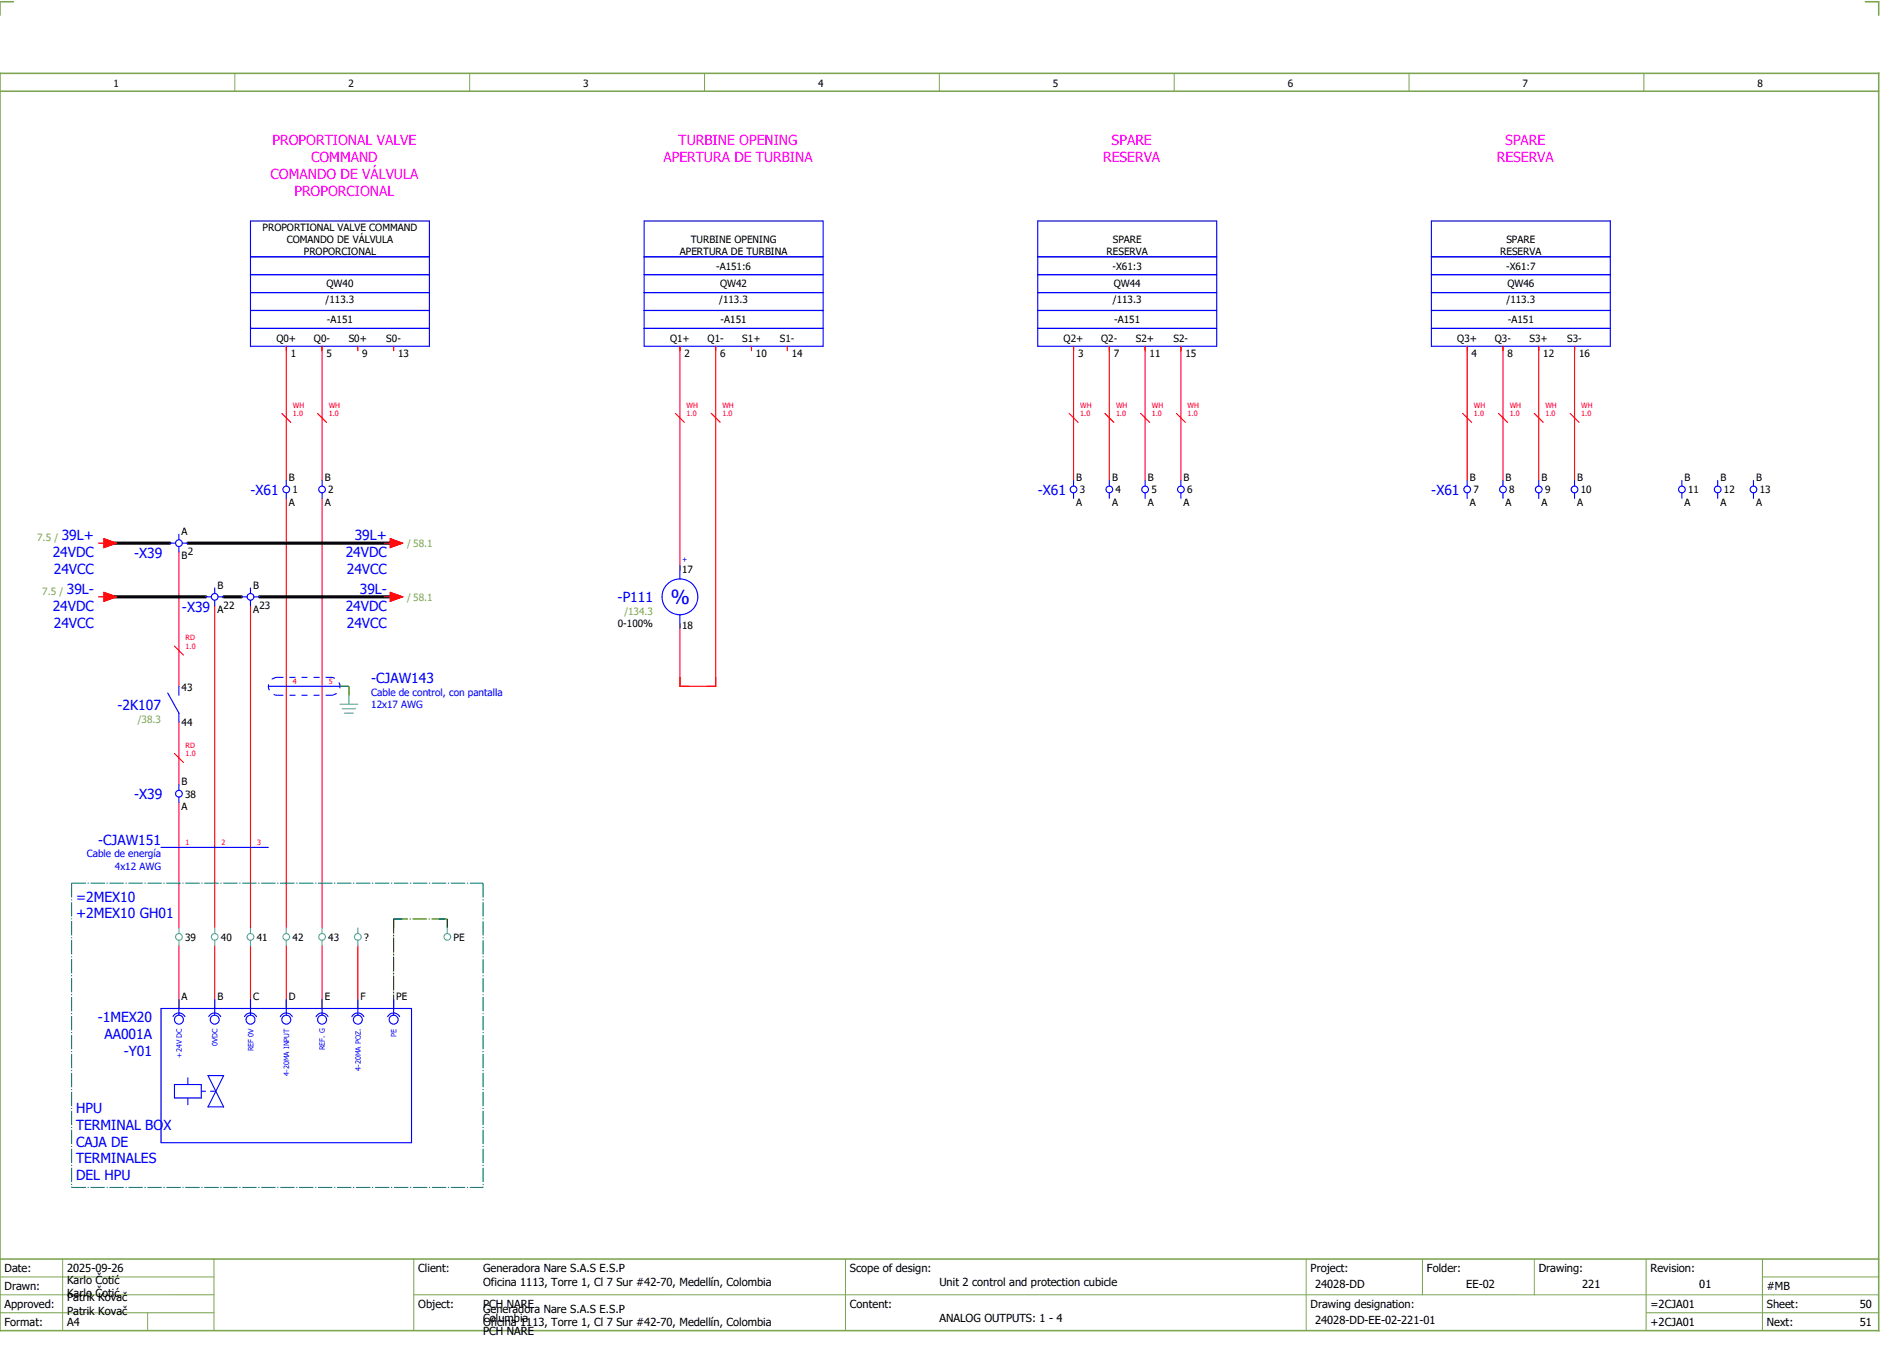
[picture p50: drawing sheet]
<svg xmlns="http://www.w3.org/2000/svg" width="421mm" height="301mm" viewBox="0 0 421 301" stroke-linecap="round" stroke-linejoin="round" font-family="sans-serif">
<defs><g id="words">
<text font-size="4.3" fill="#00f" x="150" y="135">%</text>
<g font-size="3.1" fill="#f0f">
<text x="60.9" y="32.5">PROPORTIONAL VALVE</text>
<text x="151.7" y="32.5">TURBINE OPENING</text>
<text x="248.5" y="32.5">SPARE</text>
<text x="336.5" y="32.5">SPARE</text>
<text x="60.5" y="40">COMANDO DE VÁLVULA</text>
<text x="69.6" y="36.3">COMMAND</text>
<text x="148.3" y="36.3">APERTURA DE TURBINA</text>
<text x="246.6" y="36.3">RESERVA</text>
<text x="334.6" y="36.3">RESERVA</text>
<text x="65.8" y="43.8">PROPORCIONAL</text>
</g>
<g font-size="3.1" fill="#00f">
<text x="56" y="110.6">-X61</text>
<text x="232" y="110.6">-X61</text>
<text x="320" y="110.6">-X61</text>
<text x="11.8" y="124.5">24VDC</text>
<text x="13.8" y="120.8">39L+</text>
<text x="30" y="124.7">-X39</text>
<text x="77.3" y="124.5">24VDC</text>
<text x="79.3" y="120.8">39L+</text>
<text x="12" y="128.3">24VCC</text>
<text x="77.5" y="128.3">24VCC</text>
<text x="11.8" y="136.5">24VDC</text>
<text x="14.9" y="132.8">39L-</text>
<text x="40.7" y="136.7">-X39</text>
<text x="77.3" y="136.5">24VDC</text>
<text x="80.4" y="132.8">39L-</text>
<text x="138.1" y="134.6">-P111</text>
<text x="12" y="140.3">24VCC</text>
<text x="77.5" y="140.3">24VCC</text>
<text x="83" y="152.8">-CJAW143</text>
<text x="26.3" y="158.6">-2K107</text>
<text x="30" y="178.6">-X39</text>
<text x="22" y="188.8">-CJAW151</text>
<text x="17" y="201.5">=2MEX10</text>
<text x="17" y="205.3">+2MEX10 GH01</text>
<text x="21.8" y="228.5">-1MEX20</text>
<text x="23.3" y="232.3">AA001A</text>
<text x="27.7" y="236">-Y01</text>
<text x="17" y="248.8">HPU</text>
<text x="17" y="252.5">TERMINAL BOX</text>
<text x="17" y="256.3">CAJA DE</text>
<text x="17" y="260">TERMINALES</text>
<text x="17" y="263.8">DEL HPU</text>
</g>
<g font-size="2.5">
<text x="1" y="284.4">Date:</text>
<text x="15" y="286.9">Karlo Čotić</text>
<text x="15" y="284.4">2025-09-26</text>
<text x="93.5" y="284.4">Client:</text>
<text x="108" y="284.4">Generadora Nare S.A.S E.S.P</text>
<text x="108" y="287.4">Oficina 1113, Torre 1, Cl 7 Sur #42-70, Medellín, Colombia</text>
<text x="190" y="284.4">Scope of design:</text>
<text x="210" y="287.4">Unit 2 control and protection cubicle</text>
<text x="293" y="284.4">Project:</text>
<text x="294" y="287.9">24028-DD</text>
<text x="319" y="284.4">Folder:</text>
<text x="327.8" y="287.9">EE-02</text>
<text x="344" y="284.4">Drawing:</text>
<text x="353.7" y="287.9">221</text>
<text x="369" y="284.4">Revision:</text>
<text x="379.9" y="287.9">01</text>
<text x="1" y="288.4">Drawn:</text>
<text x="1" y="292.4">Approved:</text>
<text x="15" y="289.9">Karlo Čotić</text>
<text x="15" y="290.9">Patrik Kovač</text>
<text x="15" y="293.9">Patrik Kovač</text>
<text x="93.5" y="292.4">Object:</text>
<text x="108" y="293.4">Generadora Nare S.A.S E.S.P</text>
<text x="108" y="292.4">PCH NARE</text>
<text x="190" y="292.4">Content:</text>
<text x="293" y="292.4">Drawing designation:</text>
<text x="369" y="292.4">=2CJA01</text>
<text x="395" y="292.4">Sheet:</text>
<text x="395" y="288.4">#MB</text>
<text x="415.8" y="292.4">50</text>
<text x="1" y="296.4">Format:</text>
<text x="15" y="296.4">A4</text>
<text x="108" y="296.4">Oficina 1113, Torre 1, Cl 7 Sur #42-70, Medellín, Colombia</text>
<text x="108" y="295.4">Columbia</text>
<text x="108" y="298.4">PCH NARE</text>
<text x="210" y="295.4">ANALOG OUTPUTS: 1 - 4</text>
<text x="294" y="295.9">24028-DD-EE-02-221-01</text>
<text x="369" y="296.4">+2CJA01</text>
<text x="395" y="296.4">Next:</text>
<text x="415.8" y="296.4">51</text>
</g>
<g font-size="2.2">
<text x="25.4" y="19.4">1</text>
<text x="77.9" y="19.4">2</text>
<text x="130.4" y="19.4">3</text>
<text x="182.9" y="19.4">4</text>
<text x="235.4" y="19.4">5</text>
<text x="287.9" y="19.4">6</text>
<text x="340.4" y="19.4">7</text>
<text x="392.9" y="19.4">8</text>
<text x="58.7" y="51.5">PROPORTIONAL VALVE COMMAND</text>
<text x="64.1" y="54.2">COMANDO DE VÁLVULA</text>
<text x="67.9" y="56.9">PROPORCIONAL</text>
<text x="152" y="56.9">APERTURA DE TURBINA</text>
<text x="154.4" y="54.2">TURBINE OPENING</text>
<text x="247.4" y="56.9">RESERVA</text>
<text x="248.8" y="54.2">SPARE</text>
<text x="335.4" y="56.9">RESERVA</text>
<text x="336.8" y="54.2">SPARE</text>
<text x="73" y="64.1">QW40</text>
<text x="160.1" y="60.4">-A151:6</text>
<text x="161" y="64.1">QW42</text>
<text x="248.7" y="60.4">-X61:3</text>
<text x="249" y="64.1">QW44</text>
<text x="336.7" y="60.4">-X61:7</text>
<text x="337" y="64.1">QW46</text>
<text x="72.8" y="67.6">/113.3</text>
<text x="160.8" y="67.6">/113.3</text>
<text x="248.8" y="67.6">/113.3</text>
<text x="336.8" y="67.6">/113.3</text>
<text x="61.8" y="76.4">Q0+</text>
<text x="70.2" y="76.4">Q0-</text>
<text x="73.1" y="72.1">-A151</text>
<text x="78" y="76.4">S0+</text>
<text x="86.4" y="76.4">S0-</text>
<text x="149.8" y="76.4">Q1+</text>
<text x="158.2" y="76.4">Q1-</text>
<text x="161.1" y="72.1">-A151</text>
<text x="166" y="76.4">S1+</text>
<text x="174.4" y="76.4">S1-</text>
<text x="237.8" y="76.4">Q2+</text>
<text x="246.2" y="76.4">Q2-</text>
<text x="249.1" y="72.1">-A151</text>
<text x="254" y="76.4">S2+</text>
<text x="262.4" y="76.4">S2-</text>
<text x="325.8" y="76.4">Q3+</text>
<text x="334.2" y="76.4">Q3-</text>
<text x="337.1" y="72.1">-A151</text>
<text x="342" y="76.4">S3+</text>
<text x="350.4" y="76.4">S3-</text>
<text x="65" y="79.8">1</text>
<text x="73" y="79.8">5</text>
<text x="81" y="79.8">9</text>
<text x="89" y="79.8">13</text>
<text x="153" y="79.8">2</text>
<text x="161" y="79.8">6</text>
<text x="169" y="79.8">10</text>
<text x="177" y="79.8">14</text>
<text x="241" y="79.8">3</text>
<text x="249" y="79.8">7</text>
<text x="257" y="79.8">11</text>
<text x="265" y="79.8">15</text>
<text x="329" y="79.8">4</text>
<text x="337" y="79.8">8</text>
<text x="345" y="79.8">12</text>
<text x="353" y="79.8">16</text>
<text x="64.6" y="107.5">B</text>
<text x="72.6" y="107.5">B</text>
<text x="240.6" y="107.5">B</text>
<text x="248.6" y="107.5">B</text>
<text x="256.6" y="107.5">B</text>
<text x="264.6" y="107.5">B</text>
<text x="328.6" y="107.5">B</text>
<text x="336.6" y="107.5">B</text>
<text x="344.6" y="107.5">B</text>
<text x="352.6" y="107.5">B</text>
<text x="376.6" y="107.5">B</text>
<text x="384.6" y="107.5">B</text>
<text x="392.6" y="107.5">B</text>
<text x="64.6" y="113">A</text>
<text x="65.4" y="110.3">1</text>
<text x="72.6" y="113">A</text>
<text x="73.4" y="110.3">2</text>
<text x="240.6" y="113">A</text>
<text x="241.4" y="110.3">3</text>
<text x="248.6" y="113">A</text>
<text x="249.4" y="110.3">4</text>
<text x="256.6" y="113">A</text>
<text x="257.4" y="110.3">5</text>
<text x="264.6" y="113">A</text>
<text x="265.4" y="110.3">6</text>
<text x="328.6" y="113">A</text>
<text x="329.4" y="110.3">7</text>
<text x="336.6" y="113">A</text>
<text x="337.4" y="110.3">8</text>
<text x="344.6" y="113">A</text>
<text x="345.4" y="110.3">9</text>
<text x="352.6" y="113">A</text>
<text x="353.4" y="110.3">10</text>
<text x="376.6" y="113">A</text>
<text x="377.4" y="110.3">11</text>
<text x="384.6" y="113">A</text>
<text x="385.4" y="110.3">12</text>
<text x="392.6" y="113">A</text>
<text x="393.4" y="110.3">13</text>
<text x="40.6" y="119.5">A</text>
<text x="40.6" y="125">B</text>
<text x="42" y="124">2</text>
<text x="48.6" y="131.5">B</text>
<text x="56.6" y="131.5">B</text>
<text x="152.5" y="128.1">17</text>
<text x="48.6" y="137">A</text>
<text x="50" y="136">22</text>
<text x="56.6" y="137">A</text>
<text x="58" y="136">23</text>
<text x="138.1" y="140.2">0-100%</text>
<text x="152.5" y="140.6">18</text>
<text x="40.6" y="154.3">43</text>
<text x="40.6" y="162.2">44</text>
<text x="40.6" y="175.5">B</text>
<text x="41.4" y="178.3">38</text>
<text x="40.6" y="181">A</text>
<text x="41.4" y="210.3">39</text>
<text x="49.4" y="210.3">40</text>
<text x="57.4" y="210.3">41</text>
<text x="65.4" y="210.3">42</text>
<text x="73.4" y="210.3">43</text>
<text x="81.4" y="210.3">?</text>
<text x="101.4" y="210.3">PE</text>
<text x="40.6" y="223.5">A</text>
<text x="48.6" y="223.5">B</text>
<text x="56.6" y="223.5">C</text>
<text x="64.6" y="223.5">D</text>
<text x="72.6" y="223.5">E</text>
<text x="80.6" y="223.5">F</text>
<text x="88.6" y="223.5">PE</text>
</g>
<g font-size="2.2" fill="#7ca552">
<text x="8.3" y="120.9">7.5 /</text>
<text x="91" y="122.3">/ 58.1</text>
<text x="9.4" y="132.9">7.5 /</text>
<text x="91" y="134.3">/ 58.1</text>
<text x="139.6" y="137.5">/134.3</text>
<text x="30.8" y="161.5">/38.3</text>
</g>
<g font-size="2.2" fill="#00f">
<text x="83" y="155.6">Cable de control, con pantalla</text>
<text x="83" y="158.3">12x17 AWG</text>
<text x="19.4" y="191.6">Cable de energía</text>
<text x="25.7" y="194.3">4x12 AWG</text>
</g>
<g font-size="1.6" fill="#f00">
<text x="65.5" y="93.1">1.0</text>
<text x="65.5" y="91.1">WH</text>
<text x="73.5" y="93.1">1.0</text>
<text x="73.5" y="91.1">WH</text>
<text x="153.5" y="93.1">1.0</text>
<text x="153.5" y="91.1">WH</text>
<text x="161.5" y="93.1">1.0</text>
<text x="161.5" y="91.1">WH</text>
<text x="241.5" y="93.1">1.0</text>
<text x="241.5" y="91.1">WH</text>
<text x="249.5" y="93.1">1.0</text>
<text x="249.5" y="91.1">WH</text>
<text x="257.5" y="93.1">1.0</text>
<text x="257.5" y="91.1">WH</text>
<text x="265.5" y="93.1">1.0</text>
<text x="265.5" y="91.1">WH</text>
<text x="329.5" y="93.1">1.0</text>
<text x="329.5" y="91.1">WH</text>
<text x="337.5" y="93.1">1.0</text>
<text x="337.5" y="91.1">WH</text>
<text x="345.5" y="93.1">1.0</text>
<text x="345.5" y="91.1">WH</text>
<text x="353.5" y="93.1">1.0</text>
<text x="353.5" y="91.1">WH</text>
<text x="41.5" y="143.1">RD</text>
<text x="41.5" y="145.1">1.0</text>
<text x="65.5" y="152.9">4</text>
<text x="73.5" y="152.9">5</text>
<text x="41.5" y="167.1">RD</text>
<text x="41.5" y="169.1">1.0</text>
<text x="41.5" y="188.9">1</text>
<text x="49.5" y="188.9">2</text>
<text x="57.5" y="188.9">3</text>
</g>
<g font-size="1.6" fill="#00f">
<text x="152.5" y="125.6">+</text>
<text x="48.6" y="233.8" transform="rotate(-90 48.6 233.8)">0VDC</text>
<text x="88.6" y="231.7" transform="rotate(-90 88.6 231.7)">PE</text>
<text x="40.6" y="236.4" transform="rotate(-90 40.6 236.4)">+24V DC</text>
<text x="56.6" y="235" transform="rotate(-90 56.6 235)">REF 0V</text>
<text x="72.6" y="234.7" transform="rotate(-90 72.6 234.7)">REF. G</text>
<text x="80.6" y="239.3" transform="rotate(-90 80.6 239.3)">4-20MA POZ.</text>
<text x="64.6" y="240.4" transform="rotate(-90 64.6 240.4)">4-20MA INPUT</text>
</g>
</g></defs>
<path d="M0 16.4h420v281h-420zM3 .4h-3v3M417 .4h3v3M0 20.4h420M0 281.4h420" fill="none" stroke="#7ca552" stroke-width=".35"/>
<g fill="none" stroke="#7ca552" stroke-width=".22">
<path d="M52.5 16.4v4M105 16.4v4M157.5 16.4v4M210 16.4v4M262.5 16.4v4M315 16.4v4M367.5 16.4v4M0 285.4h47.8M0 293.4h47.8M14 281.4v16M33 293.4v4M47.8 281.4v16"/>
<path d="M47.8 289.4h-47.8M92.5 281.4v16M92.5 289.4h327.5M189 281.4v16M292 281.4v15.8M318 281.4v8M343 281.4v8M368 281.4v15.8M368 293.4h52M394 285.4h26M394 281.4v15.8"/>
</g>
<path d="M88 205.4v20" fill="none" stroke="#008000" stroke-width=".25" stroke-dasharray="3.2 .4 .3 .4"/>
<g fill="none" stroke="#f00" stroke-width=".25">
<path d="M64 77.4v30M72 77.4v30M80 77.4v1M88 77.4v1M152 77.4v50M160 77.4v76h-8v-14M168 77.4v1M176 77.4v1M240 77.4v30M248 77.4v30M256 77.4v30M264 77.4v30"/>
<path d="M328 77.4v30M336 77.4v30M344 77.4v30M352 77.4v30M63 92.4l2 2M71 92.4l2 2M151 92.4l2 2M159 92.4l2 2M239 92.4l2 2M247 92.4l2 2M255 92.4l2 2M263 92.4l2 2"/>
<path d="M327 92.4l2 2M335 92.4l2 2M343 92.4l2 2M351 92.4l2 2M64 111.4v96M72 111.4v96M22 121.4h1.2M22 133.4h1.2M23.2 120.4l2.8 1-2.8 1zM23.2 132.4l2.8 1-2.8 1zM40 123.4v30M48 135.4v72"/>
<path d="M56 135.4v72M86 121.4h1.3M86 133.4h1.3M87.3 120.4l2.7 1-2.7 1zM87.3 132.4l2.7 1-2.7 1zM39 144.4l2 2M39 168.4l2 2M40 161.4v14M40 179.4v28M40 211.4v14M48 211.4v14M56 211.4v14"/>
<path d="M64 211.4v14M72 211.4v14M80 211.4v14"/>
</g>
<path d="M88 205.4h12M88 205.4h2M88 205.4v2M98 205.4h2M100 205.4v2" fill="none" stroke="#008000" stroke-width=".25" stroke-dasharray="3.2 .4 .3 .4" stroke-linecap="butt"/>
<path d="M76 153.4h2M78 153.4v2" fill="none" stroke="#00be00" stroke-width=".25" stroke-dasharray="3.2 .4 .3 .4" stroke-linecap="butt"/>
<path d="M24 121.4h14M24 133.4h22M42 121.4h46M50 133.4h4M58 133.4h30" fill="none" stroke="#000" stroke-width=".7"/>
<g fill="none" stroke="#00f" stroke-width=".25">
<path d="M56 49.4h40v28h-40zM56 57.4h40M144 49.4h40v28h-40zM144 57.4h40M232 49.4h40v28h-40zM232 57.4h40M320 49.4h40v28h-40zM320 57.4h40M56 73.4h40M56 61.4h40M56 65.4h40M56 69.4h40"/>
<path d="M144 73.4h40M144 61.4h40M144 65.4h40M144 69.4h40M232 73.4h40M232 61.4h40M232 65.4h40M232 69.4h40M320 73.4h40M320 61.4h40M320 65.4h40M320 69.4h40"/>
<path d="M40 119.4v1.2M64 107.4v1.2M64 110.1v1.3M72 107.4v1.2M72 110.1v1.3M240 107.4v1.2M240 110.1v1.3M248 107.4v1.2M248 110.1v1.3M256 107.4v1.2M256 110.1v1.3M264 107.4v1.2"/>
<path d="M264 110.1v1.3M328 107.4v1.2M328 110.1v1.3M336 107.4v1.2M336 110.1v1.3M344 107.4v1.2M344 110.1v1.3M352 107.4v1.2M352 110.1v1.3M376 107.4v1.2M376 110.1v1.3M384 107.4v1.2"/>
<path d="M384 110.1v1.3M392 107.4v1.2M392 110.1v1.3M38 121.4h1.3M40 122.1v1.3M40.8 121.4h1.2M46 133.4h1.2M48 131.4v1.2M48 134.1v1.3M48.8 133.4h1.2M54 133.4h1.2M56 131.4v1.2"/>
<path d="M56 134.1v1.3M56.7 133.4h1.3M152 126.4v3M152 137.4v3M37.5 154.9l2.5 4.5v2M40 153.4v2M60 153.4h16M40 175.4v1.2M40 178.1v1.3M36 189.4h24M36 225.4h56v30h-56zM38.7 227.2a1.5 1.5 0 0 1 1.3-.8 1.5 1.5 0 0 1 1.3 .8"/>
<path d="M40 223.4v3.5M46.7 227.2a1.5 1.5 0 0 1 1.3-.8 1.5 1.5 0 0 1 1.3 .8M48 223.4v3.5M54.7 227.2a1.5 1.5 0 0 1 1.3-.8 1.5 1.5 0 0 1 1.3 .8M56 223.4v3.5M62.7 227.2a1.5 1.5 0 0 1 1.3-.8 1.5 1.5 0 0 1 1.3 .8M64 223.4v3.5M70.7 227.2a1.5 1.5 0 0 1 1.3-.8 1.5 1.5 0 0 1 1.3 .8M72 223.4v3.5M78.7 227.2a1.5 1.5 0 0 1 1.3-.8 1.5 1.5 0 0 1 1.3 .8M80 223.4v3.5M86.7 227.2a1.5 1.5 0 0 1 1.3-.8 1.5 1.5 0 0 1 1.3 .8"/>
<path d="M88 223.4v3.5M39 242.4h6v3h-6zM42 240.9v1.5M42 245.4v1.5M46.5 240.4h3.5l-3.5 7h3.5z"/>
<circle cx="64" cy="109.4" r=".75"/>
<circle cx="72" cy="109.4" r=".75"/>
<circle cx="240" cy="109.4" r=".75"/>
<circle cx="248" cy="109.4" r=".75"/>
<circle cx="256" cy="109.4" r=".75"/>
<circle cx="264" cy="109.4" r=".75"/>
<circle cx="328" cy="109.4" r=".75"/>
<circle cx="336" cy="109.4" r=".75"/>
<circle cx="344" cy="109.4" r=".75"/>
<circle cx="352" cy="109.4" r=".75"/>
<circle cx="376" cy="109.4" r=".75"/>
<circle cx="384" cy="109.4" r=".75"/>
<circle cx="392" cy="109.4" r=".75"/>
<circle cx="40" cy="121.4" r=".75"/>
<circle cx="48" cy="133.4" r=".75"/>
<circle cx="56" cy="133.4" r=".75"/>
<circle cx="152" cy="133.4" r="4"/>
<circle cx="40" cy="177.4" r=".75"/>
<circle cx="40" cy="227.9" r="1"/>
<circle cx="48" cy="227.9" r="1"/>
<circle cx="56" cy="227.9" r="1"/>
<circle cx="64" cy="227.9" r="1"/>
<circle cx="72" cy="227.9" r="1"/>
<circle cx="80" cy="227.9" r="1"/>
<circle cx="88" cy="227.9" r="1"/>
</g>
<path d="M45 243.9h3" fill="none" stroke="#00f" stroke-width=".25" stroke-dasharray="1 1" stroke-linecap="butt"/>
<path d="M16 197.4h92M16 197.4v68M108 197.4v68M16 265.4h92" fill="none" stroke="#007f7f" stroke-width=".25" stroke-dasharray="3.2 .4 .3 .4" stroke-linecap="butt"/>
<g fill="none" stroke="#52a5a5" stroke-width=".25">
<path d="M76 157.4h4M76.5 158.4h3M77 159.4h2M78 155.4v2M40 207.4v1.2M40 210.1v1.3M48 207.4v1.2M48 210.1v1.3M56 207.4v1.2M56 210.1v1.3M64 207.4v1.2M64 210.1v1.3"/>
<path d="M72 207.4v1.2M72 210.1v1.3M80 207.4v1.2M80 210.1v1.3M100 207.4v1.2"/>
<circle cx="40" cy="209.4" r=".75"/>
<circle cx="48" cy="209.4" r=".75"/>
<circle cx="56" cy="209.4" r=".75"/>
<circle cx="64" cy="209.4" r=".75"/>
<circle cx="72" cy="209.4" r=".75"/>
<circle cx="80" cy="209.4" r=".75"/>
<circle cx="100" cy="209.4" r=".75"/>
</g>
<path d="M62 155.4h12M62 151.4h12M62 151.4a2 2 0 0 0-2 2 2 2 0 0 0 2 2M74 155.4a2 2 0 0 0 2-2 2 2 0 0 0-2-2" fill="none" stroke="#00f" stroke-width=".25" stroke-dasharray="1.4 1.4" stroke-linecap="butt"/>
<g fill="#f00" stroke="#f00" stroke-width=".22">
<path d="M23.2 120.4l2.8 1-2.8 1z"/>
<path d="M23.2 132.4l2.8 1-2.8 1z"/>
<path d="M87.3 120.4l2.7 1-2.7 1z"/>
<path d="M87.3 132.4l2.7 1-2.7 1z"/>
</g>
<use href="#words"/>
</svg>
